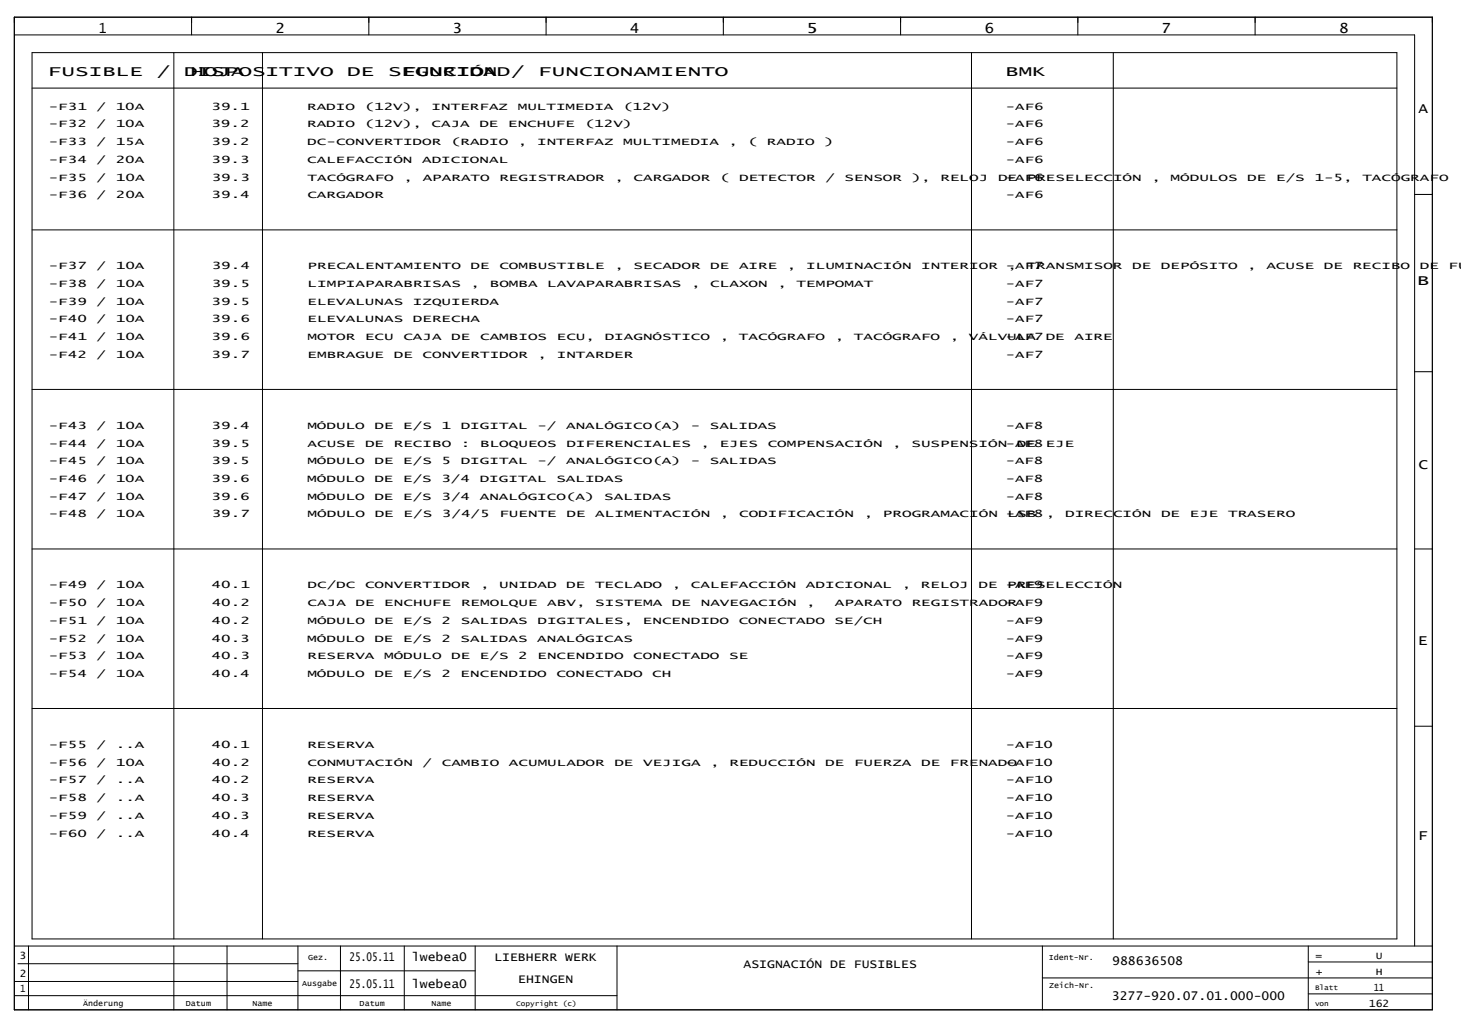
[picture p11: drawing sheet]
<svg xmlns="http://www.w3.org/2000/svg" width="408mm" height="284mm" viewBox="0 0 408 284" stroke-linecap="round" stroke-linejoin="round" font-family="sans-serif">
<defs><g id="words">
<g font-size="3.9">
<text x="27.6" y="9.3">1</text>
<text x="77" y="9.3">2</text>
<text x="126.4" y="9.3">3</text>
<text x="175.9" y="9.3">4</text>
<text x="225.1" y="9.3">5</text>
<text x="274.9" y="9.3">6</text>
<text x="324.4" y="9.3">7</text>
<text x="373.9" y="9.3">8</text>
<text x="13.4" y="21.2">FUSIBLE</text>
<text x="43.8" y="21.2">/</text>
<text x="51.4" y="21.2">DISPOSITIVO</text>
<text x="53.2" y="21.2">HOJA</text>
<text x="97" y="21.2">DE</text>
<text x="108.4" y="21.2">SEGURIDAD/</text>
<text x="112.4" y="21.2">FUNCIÓN</text>
<text x="150.3" y="21.2">FUNCIONAMIENTO</text>
<text x="280.8" y="21.2">BMK</text>
<text x="396.2" y="31.6">A</text>
<text x="395.8" y="79.6">B</text>
<text x="396.2" y="131.1">C</text>
<text x="396" y="180.1">E</text>
<text x="396" y="234.5">F</text>
</g>
<g font-size="3.4">
<text x="97.6" y="268.5">25.05.11</text>
<text x="115.1" y="268.5">lwebea0</text>
<text x="138" y="268.5">LIEBHERR WERK</text>
<text x="310.6" y="269.5">988636508</text>
<text x="97.6" y="275.9">25.05.11</text>
<text x="115.1" y="275.9">lwebea0</text>
<text x="144.7" y="274.4">EHINGEN</text>
<text x="207.7" y="270.4">ASIGNACIÓN DE FUSIBLES</text>
<text x="310.5" y="279.4">3277-920.07.01.000-000</text>
</g>
<g font-size="2.8">
<text x="13.6" y="30.6">-F31</text>
<text x="13.6" y="35.6">-F32</text>
<text x="27" y="35.6">/</text>
<text x="27" y="30.6">/</text>
<text x="32.3" y="35.6">10A</text>
<text x="32.3" y="30.6">10A</text>
<text x="59" y="35.6">39.2</text>
<text x="59" y="30.6">39.1</text>
<text x="85.8" y="35.6">RADIO</text>
<text x="85.8" y="30.6">RADIO</text>
<text x="101.8" y="35.6">(12V),</text>
<text x="101.8" y="30.6">(12V),</text>
<text x="120.5" y="35.6">CAJA</text>
<text x="120.5" y="30.6">INTERFAZ</text>
<text x="133.9" y="35.6">DE</text>
<text x="141.9" y="35.6">ENCHUFE</text>
<text x="144.6" y="30.6">MULTIMEDIA</text>
<text x="163.3" y="35.6">(12V)</text>
<text x="174" y="30.6">(12V)</text>
<text x="280.9" y="30.6">-AF6</text>
<text x="280.9" y="35.6">-AF6</text>
<text x="13.6" y="40.5">-F33</text>
<text x="27" y="40.5">/</text>
<text x="32.3" y="40.5">15A</text>
<text x="59.1" y="40.5">39.2</text>
<text x="85.8" y="40.5">DC-CONVERTIDOR</text>
<text x="125.9" y="40.5">(RADIO</text>
<text x="144.6" y="40.5">,</text>
<text x="150" y="40.5">INTERFAZ</text>
<text x="174.1" y="40.5">MULTIMEDIA</text>
<text x="203.5" y="40.5">,</text>
<text x="208.8" y="40.5">(</text>
<text x="214.2" y="40.5">RADIO</text>
<text x="230.2" y="40.5">)</text>
<text x="280.9" y="40.5">-AF6</text>
<text x="13.6" y="45.5">-F34</text>
<text x="27" y="45.5">/</text>
<text x="32.3" y="45.5">20A</text>
<text x="59.1" y="45.5">39.3</text>
<text x="85.8" y="45.5">CALEFACCIÓN</text>
<text x="117.9" y="45.5">ADICIONAL</text>
<text x="280.9" y="45.5">-AF6</text>
<text x="13.6" y="50.4">-F35</text>
<text x="27" y="50.4">/</text>
<text x="32.3" y="50.4">10A</text>
<text x="59.1" y="50.4">39.3</text>
<text x="85.9" y="50.4">TACÓGRAFO</text>
<text x="112.7" y="50.4">,</text>
<text x="118" y="50.4">APARATO</text>
<text x="139.5" y="50.4">REGISTRADOR</text>
<text x="171.6" y="50.4">,</text>
<text x="176.9" y="50.4">CARGADOR</text>
<text x="201" y="50.4">(</text>
<text x="206.4" y="50.4">DETECTOR</text>
<text x="230.5" y="50.4">/</text>
<text x="235.9" y="50.4">SENSOR</text>
<text x="254.6" y="50.4">),</text>
<text x="262.6" y="50.4">RELOJ</text>
<text x="278.7" y="50.4">DE</text>
<text x="280.9" y="50.4">-AF6</text>
<text x="286.7" y="50.4">PRESELECCIÓN</text>
<text x="321.5" y="50.4">,</text>
<text x="326.9" y="50.4">MÓDULOS</text>
<text x="348.3" y="50.4">DE</text>
<text x="356.4" y="50.4">E/S</text>
<text x="367.1" y="50.4">1-5,</text>
<text x="380.5" y="50.4">TACÓGRAFO</text>
<text x="13.6" y="55.4">-F36</text>
<text x="27" y="55.4">/</text>
<text x="32.3" y="55.4">20A</text>
<text x="59.1" y="55.4">39.4</text>
<text x="85.8" y="55.4">CARGADOR</text>
<text x="280.9" y="55.4">-AF6</text>
<text x="13.6" y="75.2">-F37</text>
<text x="27" y="75.2">/</text>
<text x="32.3" y="75.2">10A</text>
<text x="59.1" y="75.2">39.4</text>
<text x="85.9" y="75.2">PRECALENTAMIENTO</text>
<text x="131.4" y="75.2">DE</text>
<text x="139.4" y="75.2">COMBUSTIBLE</text>
<text x="171.6" y="75.2">,</text>
<text x="176.9" y="75.2">SECADOR</text>
<text x="198.4" y="75.2">DE</text>
<text x="206.4" y="75.2">AIRE</text>
<text x="219.8" y="75.2">,</text>
<text x="225.1" y="75.2">ILUMINACIÓN</text>
<text x="257.3" y="75.2">INTERIOR</text>
<text x="280.9" y="75.2">-AF7</text>
<text x="281.4" y="75.2">,</text>
<text x="286.7" y="75.2">TRANSMISOR</text>
<text x="316.2" y="75.2">DE</text>
<text x="324.2" y="75.2">DEPÓSITO</text>
<text x="348.3" y="75.2">,</text>
<text x="353.7" y="75.2">ACUSE</text>
<text x="369.7" y="75.2">DE</text>
<text x="377.8" y="75.2">RECIBO</text>
<text x="396.5" y="75.2">DE</text>
<text x="404.5" y="75.2">FU</text>
<text x="13.6" y="80.1">-F38</text>
<text x="27" y="80.1">/</text>
<text x="32.3" y="80.1">10A</text>
<text x="59.1" y="80.1">39.5</text>
<text x="85.9" y="80.1">LIMPIAPARABRISAS</text>
<text x="131.4" y="80.1">,</text>
<text x="136.8" y="80.1">BOMBA</text>
<text x="152.8" y="80.1">LAVAPARABRISAS</text>
<text x="193" y="80.1">,</text>
<text x="198.4" y="80.1">CLAXON</text>
<text x="217.1" y="80.1">,</text>
<text x="222.5" y="80.1">TEMPOMAT</text>
<text x="280.9" y="80.1">-AF7</text>
<text x="13.6" y="85.1">-F39</text>
<text x="27" y="85.1">/</text>
<text x="32.3" y="85.1">10A</text>
<text x="59.1" y="85.1">39.5</text>
<text x="85.9" y="85.1">ELEVALUNAS</text>
<text x="115.3" y="85.1">IZQUIERDA</text>
<text x="280.9" y="85.1">-AF7</text>
<text x="13.6" y="90">-F40</text>
<text x="13.6" y="95">-F41</text>
<text x="27" y="90">/</text>
<text x="27" y="95">/</text>
<text x="32.3" y="90">10A</text>
<text x="32.3" y="95">10A</text>
<text x="59.1" y="90">39.6</text>
<text x="59.1" y="95">39.6</text>
<text x="85.9" y="90">ELEVALUNAS</text>
<text x="85.9" y="95">MOTOR</text>
<text x="101.9" y="95">ECU</text>
<text x="112.7" y="95">CAJA</text>
<text x="115.3" y="90">DERECHA</text>
<text x="126" y="95">DE</text>
<text x="134.1" y="95">CAMBIOS</text>
<text x="155.5" y="95">ECU,</text>
<text x="168.9" y="95">DIAGNÓSTICO</text>
<text x="201" y="95">,</text>
<text x="206.3" y="95">TACÓGRAFO</text>
<text x="233.1" y="95">,</text>
<text x="238.5" y="95">TACÓGRAFO</text>
<text x="265.2" y="95">,</text>
<text x="270.6" y="95">VÁLVULA</text>
<text x="280.9" y="90">-AF7</text>
<text x="280.9" y="95">-AF7 DE</text>
<text x="300" y="95">AIRE</text>
<text x="13.6" y="99.9">-F42</text>
<text x="27" y="99.9">/</text>
<text x="32.3" y="99.9">10A</text>
<text x="59.1" y="99.9">39.7</text>
<text x="85.9" y="99.9">EMBRAGUE</text>
<text x="110" y="99.9">DE</text>
<text x="118" y="99.9">CONVERTIDOR</text>
<text x="150.1" y="99.9">,</text>
<text x="155.5" y="99.9">INTARDER</text>
<text x="280.9" y="99.9">-AF7</text>
<text x="13.6" y="119.7">-F43</text>
<text x="27" y="119.7">/</text>
<text x="32.3" y="119.7">10A</text>
<text x="59.1" y="119.7">39.4</text>
<text x="85.8" y="119.7">MÓDULO</text>
<text x="104.6" y="119.7">DE</text>
<text x="112.6" y="119.7">E/S</text>
<text x="123.3" y="119.7">1</text>
<text x="128.7" y="119.7">DIGITAL</text>
<text x="150.1" y="119.7">-/</text>
<text x="158.1" y="119.7">ANALÓGICO(A)</text>
<text x="192.9" y="119.7">-</text>
<text x="198.2" y="119.7">SALIDAS</text>
<text x="280.9" y="119.7">-AF8</text>
<text x="13.6" y="124.7">-F44</text>
<text x="27" y="124.7">/</text>
<text x="32.3" y="124.7">10A</text>
<text x="59.1" y="124.7">39.5</text>
<text x="85.9" y="124.7">ACUSE</text>
<text x="101.9" y="124.7">DE</text>
<text x="110" y="124.7">RECIBO</text>
<text x="128.7" y="124.7">:</text>
<text x="134.1" y="124.7">BLOQUEOS</text>
<text x="158.2" y="124.7">DIFERENCIALES</text>
<text x="195.6" y="124.7">,</text>
<text x="201" y="124.7">EJES</text>
<text x="214.4" y="124.7">COMPENSACIÓN</text>
<text x="249.2" y="124.7">,</text>
<text x="254.5" y="124.7">SUSPENSIÓN-AF8 EJE</text>
<text x="284" y="124.7">DE</text>
<text x="13.6" y="129.6">-F45</text>
<text x="27" y="129.6">/</text>
<text x="32.3" y="129.6">10A</text>
<text x="59.1" y="129.6">39.5</text>
<text x="85.8" y="129.6">MÓDULO</text>
<text x="104.6" y="129.6">DE</text>
<text x="112.6" y="129.6">E/S</text>
<text x="123.3" y="129.6">5</text>
<text x="128.7" y="129.6">DIGITAL</text>
<text x="150.1" y="129.6">-/</text>
<text x="158.1" y="129.6">ANALÓGICO(A)</text>
<text x="192.9" y="129.6">-</text>
<text x="198.2" y="129.6">SALIDAS</text>
<text x="280.9" y="129.6">-AF8</text>
<text x="13.6" y="134.6">-F46</text>
<text x="27" y="134.6">/</text>
<text x="32.3" y="134.6">10A</text>
<text x="59.1" y="134.6">39.6</text>
<text x="85.8" y="134.6">MÓDULO</text>
<text x="104.5" y="134.6">DE</text>
<text x="112.6" y="134.6">E/S</text>
<text x="123.3" y="134.6">3/4</text>
<text x="134" y="134.6">DIGITAL</text>
<text x="155.4" y="134.6">SALIDAS</text>
<text x="280.9" y="134.6">-AF8</text>
<text x="13.6" y="139.5">-F47</text>
<text x="27" y="139.5">/</text>
<text x="32.3" y="139.5">10A</text>
<text x="59.1" y="139.5">39.6</text>
<text x="85.8" y="139.5">MÓDULO</text>
<text x="104.6" y="139.5">DE</text>
<text x="112.6" y="139.5">E/S</text>
<text x="123.3" y="139.5">3/4</text>
<text x="134" y="139.5">ANALÓGICO(A)</text>
<text x="168.8" y="139.5">SALIDAS</text>
<text x="280.9" y="139.5">-AF8</text>
<text x="13.6" y="144.5">-F48</text>
<text x="27" y="144.5">/</text>
<text x="32.3" y="144.5">10A</text>
<text x="59.1" y="144.5">39.7</text>
<text x="85.9" y="144.5">MÓDULO</text>
<text x="104.6" y="144.5">DE</text>
<text x="112.7" y="144.5">E/S</text>
<text x="123.4" y="144.5">3/4/5</text>
<text x="139.5" y="144.5">FUENTE</text>
<text x="158.2" y="144.5">DE</text>
<text x="166.2" y="144.5">ALIMENTACIÓN</text>
<text x="201" y="144.5">,</text>
<text x="206.4" y="144.5">CODIFICACIÓN</text>
<text x="241.2" y="144.5">,</text>
<text x="246.6" y="144.5">PROGRAMACIÓN</text>
<text x="280.9" y="144.5">-AF8 ,</text>
<text x="281.4" y="144.5">LSB</text>
<text x="297.4" y="144.5">DIRECCIÓN</text>
<text x="324.2" y="144.5">DE</text>
<text x="332.3" y="144.5">EJE</text>
<text x="343" y="144.5">TRASERO</text>
<text x="13.6" y="164.3">-F49</text>
<text x="27" y="164.3">/</text>
<text x="32.3" y="164.3">10A</text>
<text x="59.1" y="164.3">40.1</text>
<text x="85.9" y="164.3">DC/DC</text>
<text x="101.9" y="164.3">CONVERTIDOR</text>
<text x="134.1" y="164.3">,</text>
<text x="139.4" y="164.3">UNIDAD</text>
<text x="158.2" y="164.3">DE</text>
<text x="166.2" y="164.3">TECLADO</text>
<text x="187.6" y="164.3">,</text>
<text x="193" y="164.3">CALEFACCIÓN</text>
<text x="225.1" y="164.3">ADICIONAL</text>
<text x="251.8" y="164.3">,</text>
<text x="257.2" y="164.3">RELOJ</text>
<text x="273.3" y="164.3">DE</text>
<text x="280.9" y="164.3">-AF9</text>
<text x="281.3" y="164.3">PRESELECCIÓN</text>
<text x="13.6" y="169.2">-F50</text>
<text x="27" y="169.2">/</text>
<text x="32.3" y="169.2">10A</text>
<text x="59.1" y="169.2">40.2</text>
<text x="85.9" y="169.2">CAJA</text>
<text x="99.3" y="169.2">DE</text>
<text x="107.3" y="169.2">ENCHUFE</text>
<text x="128.7" y="169.2">REMOLQUE</text>
<text x="152.8" y="169.2">ABV,</text>
<text x="166.2" y="169.2">SISTEMA</text>
<text x="187.7" y="169.2">DE</text>
<text x="195.7" y="169.2">NAVEGACIÓN</text>
<text x="225.1" y="169.2">,</text>
<text x="233.2" y="169.2">APARATO</text>
<text x="254.6" y="169.2">REGISTRADOR</text>
<text x="280.9" y="169.2">-AF9</text>
<text x="13.6" y="174.2">-F51</text>
<text x="13.6" y="179.1">-F52</text>
<text x="27" y="179.1">/</text>
<text x="27" y="174.2">/</text>
<text x="32.3" y="179.1">10A</text>
<text x="32.3" y="174.2">10A</text>
<text x="59.1" y="179.1">40.3</text>
<text x="59.1" y="174.2">40.2</text>
<text x="85.8" y="179.1">MÓDULO</text>
<text x="85.9" y="174.2">MÓDULO</text>
<text x="104.6" y="179.1">DE</text>
<text x="104.6" y="174.2">DE</text>
<text x="112.6" y="179.1">E/S</text>
<text x="112.6" y="174.2">E/S</text>
<text x="123.3" y="179.1">2</text>
<text x="123.3" y="174.2">2</text>
<text x="128.6" y="179.1">SALIDAS</text>
<text x="128.7" y="174.2">SALIDAS</text>
<text x="150" y="179.1">ANALÓGICAS</text>
<text x="150.1" y="174.2">DIGITALES,</text>
<text x="179.5" y="174.2">ENCENDIDO</text>
<text x="206.3" y="174.2">CONECTADO</text>
<text x="233" y="174.2">SE/CH</text>
<text x="280.9" y="174.2">-AF9</text>
<text x="280.9" y="179.1">-AF9</text>
<text x="13.6" y="184.1">-F53</text>
<text x="27" y="184.1">/</text>
<text x="32.3" y="184.1">10A</text>
<text x="59.1" y="184.1">40.3</text>
<text x="85.9" y="184.1">RESERVA</text>
<text x="107.3" y="184.1">MÓDULO</text>
<text x="126" y="184.1">DE</text>
<text x="134" y="184.1">E/S</text>
<text x="144.7" y="184.1">2</text>
<text x="150.1" y="184.1">ENCENDIDO</text>
<text x="176.8" y="184.1">CONECTADO</text>
<text x="203.6" y="184.1">SE</text>
<text x="280.9" y="184.1">-AF9</text>
<text x="13.6" y="189">-F54</text>
<text x="27" y="189">/</text>
<text x="32.3" y="189">10A</text>
<text x="59.1" y="189">40.4</text>
<text x="85.8" y="189">MÓDULO</text>
<text x="104.6" y="189">DE</text>
<text x="112.6" y="189">E/S</text>
<text x="123.3" y="189">2</text>
<text x="128.6" y="189">ENCENDIDO</text>
<text x="155.4" y="189">CONECTADO</text>
<text x="182.1" y="189">CH</text>
<text x="280.9" y="189">-AF9</text>
<text x="13.6" y="208.8">-F55</text>
<text x="27" y="208.8">/</text>
<text x="32.3" y="208.8">..A</text>
<text x="59.1" y="208.8">40.1</text>
<text x="85.8" y="208.8">RESERVA</text>
<text x="280.9" y="208.8">-AF10</text>
<text x="13.6" y="213.8">-F56</text>
<text x="27" y="213.8">/</text>
<text x="32.3" y="213.8">10A</text>
<text x="59.1" y="213.8">40.2</text>
<text x="85.9" y="213.8">CONMUTACIÓN</text>
<text x="118" y="213.8">/</text>
<text x="123.4" y="213.8">CAMBIO</text>
<text x="142.1" y="213.8">ACUMULADOR</text>
<text x="171.6" y="213.8">DE</text>
<text x="179.6" y="213.8">VEJIGA</text>
<text x="198.3" y="213.8">,</text>
<text x="203.7" y="213.8">REDUCCIÓN</text>
<text x="230.5" y="213.8">DE</text>
<text x="238.5" y="213.8">FUERZA</text>
<text x="257.2" y="213.8">DE</text>
<text x="265.3" y="213.8">FRENADO</text>
<text x="280.9" y="213.8">-AF10</text>
<text x="13.6" y="218.7">-F57</text>
<text x="27" y="218.7">/</text>
<text x="32.3" y="218.7">..A</text>
<text x="59.1" y="218.7">40.2</text>
<text x="85.8" y="218.7">RESERVA</text>
<text x="280.9" y="218.7">-AF10</text>
<text x="13.6" y="223.7">-F58</text>
<text x="27" y="223.7">/</text>
<text x="32.3" y="223.7">..A</text>
<text x="59.1" y="223.7">40.3</text>
<text x="85.8" y="223.7">RESERVA</text>
<text x="280.9" y="223.7">-AF10</text>
<text x="13.6" y="228.6">-F59</text>
<text x="13.6" y="233.6">-F60</text>
<text x="27" y="228.6">/</text>
<text x="27" y="233.6">/</text>
<text x="32.3" y="228.6">..A</text>
<text x="32.3" y="233.6">..A</text>
<text x="59.1" y="228.6">40.3</text>
<text x="59.1" y="233.6">40.4</text>
<text x="85.8" y="228.6">RESERVA</text>
<text x="85.8" y="233.6">RESERVA</text>
<text x="280.9" y="228.6">-AF10</text>
<text x="280.9" y="233.6">-AF10</text>
<text x="5.4" y="267.8">3</text>
<text x="367.4" y="267.8">=</text>
<text x="384.3" y="267.8">U</text>
<text x="5.5" y="272.7">2</text>
<text x="367.4" y="272.2">+</text>
<text x="384.3" y="272.2">H</text>
<text x="5.6" y="277.2">1</text>
<text x="382.3" y="281.1">162</text>
<text x="383.6" y="276.7">11</text>
</g>
<g font-size="2.2">
<text x="86" y="268">Gez.</text>
<text x="292.9" y="268">Ident-Nr.</text>
<text x="84.3" y="275.5">Ausgabe</text>
<text x="293" y="275.9">Zeich-Nr.</text>
<text x="23.2" y="280.9">Änderung</text>
<text x="51.9" y="280.9">Datum</text>
<text x="70.5" y="280.9">Name</text>
<text x="100.4" y="280.9">Datum</text>
<text x="120.5" y="280.9">Name</text>
</g>
<g font-size="2">
<text x="144.2" y="280.8">Copyright (c)</text>
<text x="367.2" y="280.8">von</text>
<text x="367.2" y="276.4">Blatt</text>
</g>
</g></defs>
<g fill="none" stroke="#000" stroke-width=".28">
<path d="M4 4.8h396v277.2h-396zM4 9.7h391.1v254.5M9 14.7h381.1v247.5h-381.1zM48.5 14.7v247.5M53.5 4.8v4.9M73.3 14.7v247.5M103 4.8v4.9M152.5 4.8v4.9M202 4.8v4.9M251.5 4.8v4.9M271.3 14.7v247.5M301 4.8v4.9"/>
<path d="M310.9 14.7v247.5M350.5 4.8v4.9M9 24.6h381.1M395.1 54.3h4.9M9 64.2h381.1M9 108.7h381.1M395.1 103.8h4.9M9 153.3h381.1M395.1 153.3h4.9M9 197.8h381.1M395.1 202.8h4.9M4 278h168.3"/>
<path d="M4 274.1h79.2M4 264.2h396M5 269.1h78.2M8 264.2v17.8M48.5 264.2v17.8M63.4 264.2v17.8M83.2 264.2v17.8M83.2 271.1h49.5M95.1 264.2v17.8M112.9 264.2v17.8M132.7 264.2v17.8M172.3 264.2v17.8"/>
<path d="M291.1 264.2v17.8M291.1 273.1h108.9M365.4 264.2v17.8M365.4 277.5h34.6M365.4 268.6h34.6"/>
</g>
<use href="#words"/>
</svg>
